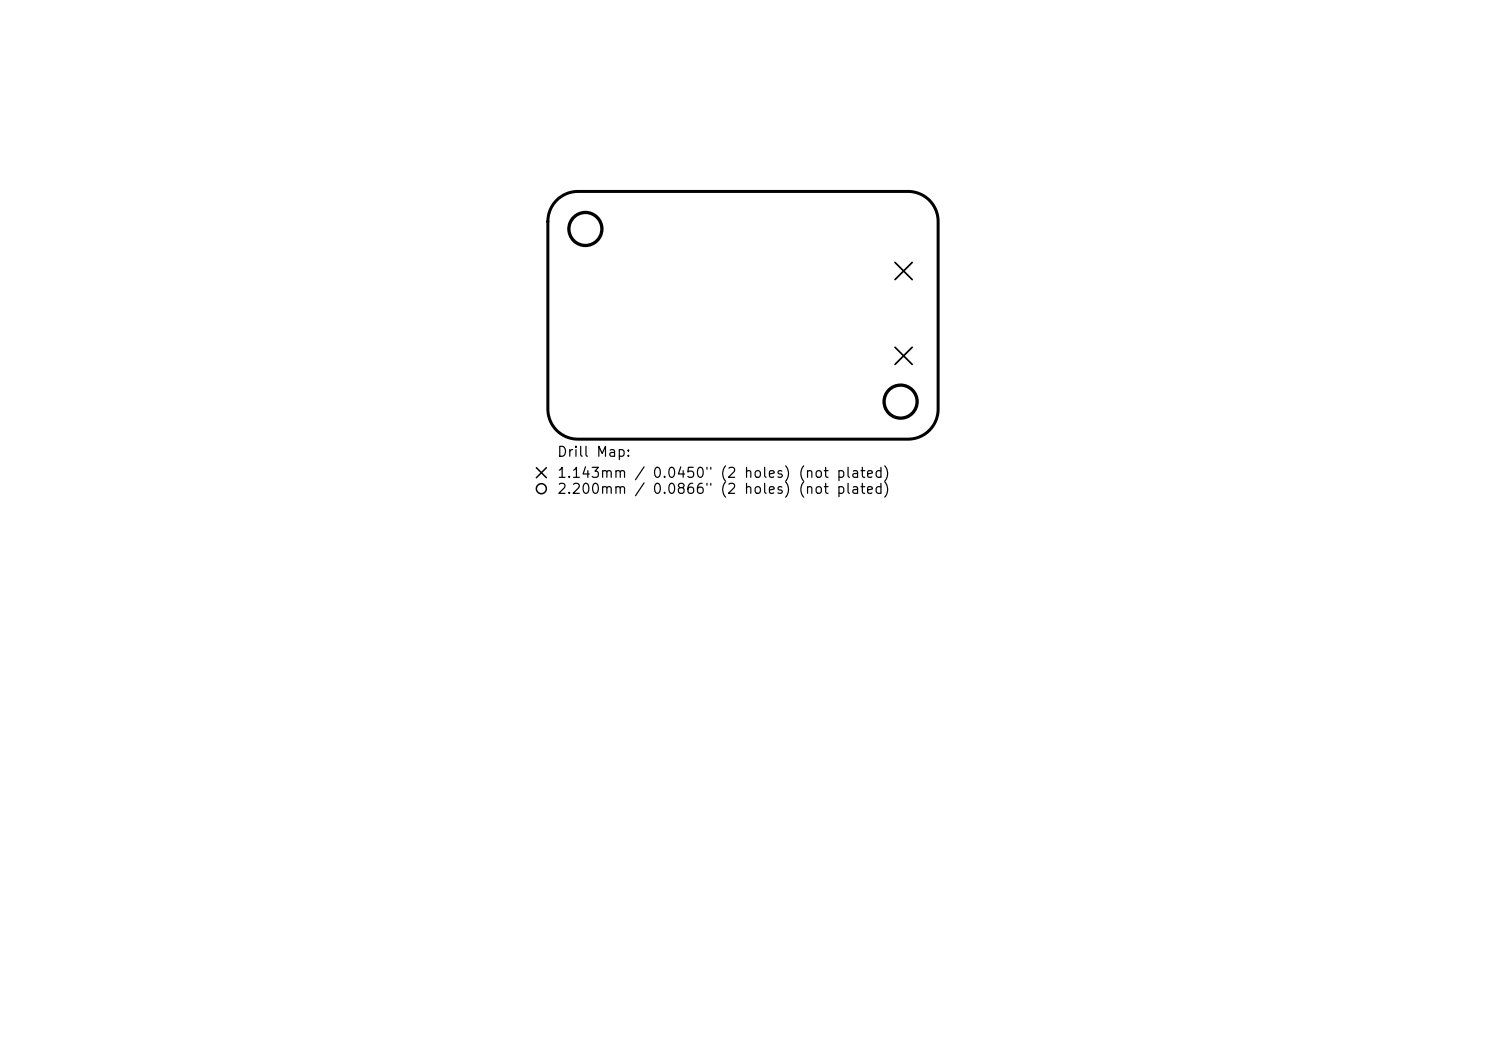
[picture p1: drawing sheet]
<svg xmlns="http://www.w3.org/2000/svg" width="297mm" height="210mm" viewBox="0 0 297 210" stroke-linecap="round" stroke-linejoin="round" font-family="sans-serif">
<defs><g id="words">
<g font-size="2">
<text x="111.2" y="91.8">Drill Map:</text>
<text x="111.2" y="96">1.143mm / 0.0450&quot; (2 holes) (not plated)</text>
<text x="111.2" y="99.2">2.200mm / 0.0866&quot; (2 holes) (not plated)</text>
</g>
</g></defs>
<path d="M111.3 40a6 6 0 0 1 4.2-1.7h66a6 6 0 0 1 6 6v37.5a6 6 0 0 1-6 6h-66a6 6 0 0 1-6-6v-37.5a6 6 0 0 1 1.8-4.3z" fill="none" stroke="#000" stroke-width=".6"/>
<path d="M178.9 52.4l3.4 3.5M182.3 52.4l-3.4 3.5M178.9 69.4l3.4 3.4M182.3 69.4l-3.4 3.4" fill="none" stroke="#000" stroke-width=".34"/>
<g fill="none" stroke="#000" stroke-width=".66">
<circle cx="117" cy="45.8" r="3.3"/>
<circle cx="180" cy="80.3" r="3.3"/>
</g>
<g fill="none" stroke="#000" stroke-width=".3">
<path d="M107.2 93.5l2 2M109.2 93.5l-2 2"/>
<circle cx="108.2" cy="97.7" r="1"/>
</g>
<use href="#words"/>
</svg>
